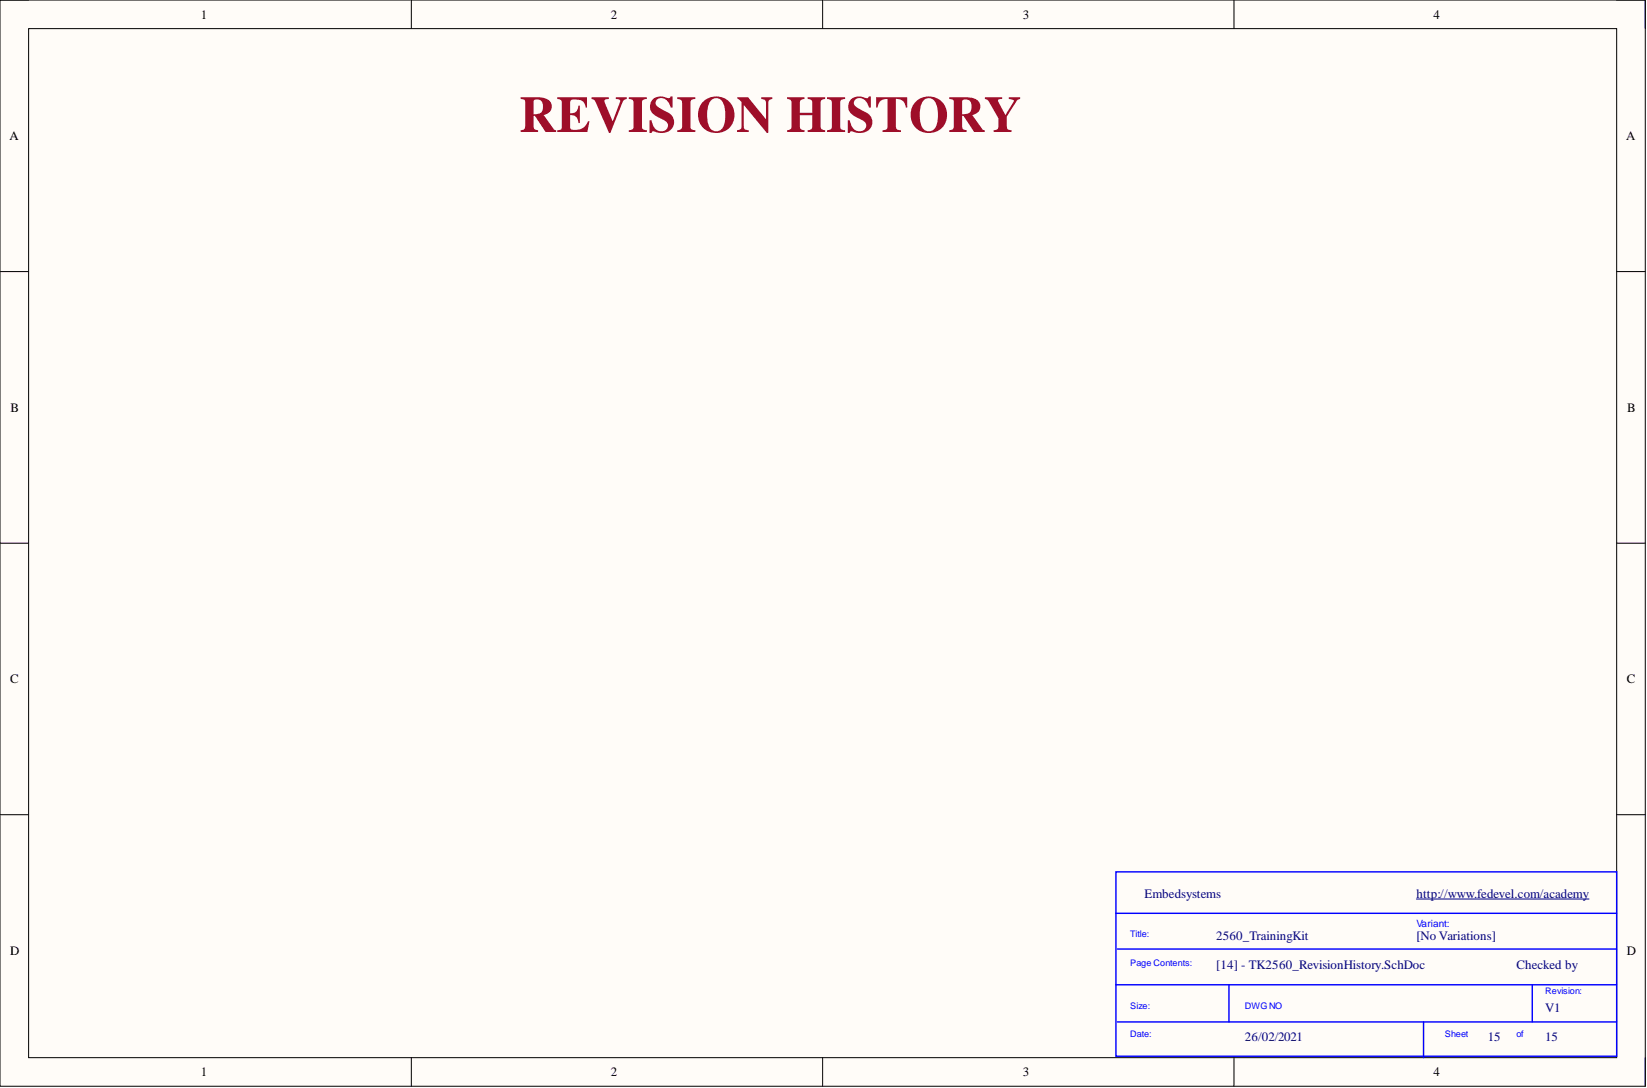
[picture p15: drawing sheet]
<svg xmlns="http://www.w3.org/2000/svg" width="292mm" height="193mm" viewBox="0 0 292 193" stroke-linecap="round" stroke-linejoin="round" font-family="sans-serif">
<defs><g id="words">
<text font-size="9.1" fill="#9e0e29" x="92.1" y="23.4">REVISION HISTORY</text>
<g font-size="2.3">
<text x="35.6" y="3.3">1</text>
<text x="108.3" y="3.3">2</text>
<text x="181.4" y="3.3">3</text>
<text x="254.2" y="3.3">4</text>
<text x="1.7" y="24.8">A</text>
<text x="288.4" y="24.8">A</text>
<text x="1.9" y="73">B</text>
<text x="288.6" y="73">B</text>
<text x="1.8" y="121.2">C</text>
<text x="288.5" y="121.2">C</text>
<text x="1.8" y="169.3">D</text>
<text x="288.5" y="169.3">D</text>
<text x="35.6" y="190.9">1</text>
<text x="108.3" y="190.9">2</text>
<text x="181.4" y="190.9">3</text>
<text x="254.2" y="190.9">4</text>
</g>
<g font-size="2.3" fill="#000080">
<text x="203" y="159.2">Embedsystems</text>
<text x="251.2" y="159.2">http://www.fedevel.com/academy</text>
<text x="215.7" y="166.8">2560_TrainingKit</text>
<text x="251.2" y="166.8">[No Variations]</text>
<text x="215.7" y="171.9">[14] - TK2560_RevisionHistory.SchDoc</text>
<text x="269" y="171.9">Checked by</text>
<text x="274" y="179.5">V1</text>
<text x="220.7" y="184.5">26/02/2021</text>
<text x="263.9" y="184.5">15</text>
<text x="274" y="184.5">15</text>
</g>
<text font-size="1.8" fill="#00f" x="251.2" y="164.4">Variant:</text>
<g font-size="1.6" fill="#00f">
<text x="200.5" y="166.2">Title:</text>
<text x="200.5" y="171.3">Page Contents:</text>
<text x="200.5" y="178.9">Size:</text>
<text x="220.7" y="178.9">DWGNO</text>
<text x="274" y="176.4">Revision:</text>
<text x="200.5" y="184">Date:</text>
<text x="256.3" y="184">Sheet</text>
<text x="269" y="184">of</text>
</g>
</g></defs>
<path d="M0 0h291.8v192.7h-291.8z" fill-rule="evenodd" fill="#fffcf8"/>
<path d="M0 0h291.8v192.7h-291.8z" fill="none" stroke="#000" stroke-width=".18"/>
<path d="M5.1 5.1h281.6v182.5h-281.6z" fill-rule="evenodd" fill="#fffcf8"/>
<g fill="none" stroke="#000" stroke-width=".18">
<path d="M0 0h5.1M5.1 5.1h281.6v182.5h-281.6zM72.9 0v5.1M145.9 0v5.1M218.8 0v5.1M286.7 0h5.1v5.1M0 48.2h5.1M286.7 48.2h5.1M0 96.3h5.1M286.7 96.3h5.1M0 144.5h5.1M286.7 144.5h5.1"/>
<path d="M72.9 187.6v5.1M145.9 187.6v5.1M218.8 187.6v5.1M291.8 187.6v5.1"/>
</g>
<path d="M197.9 154.6h88.8v32.7h-88.8zM197.9 162h88.8M197.9 174.7h88.8M198.2 168.3h88.5M218 174.7v6.6M271.8 174.7v6.6M198.2 181.3h88.5M252.5 181.3v6.3" fill="none" stroke="#00f" stroke-width=".25"/>
<path d="M251.2 159.5h30.6" fill="none" stroke="#000080" stroke-width=".18"/>
<use href="#words"/>
</svg>
